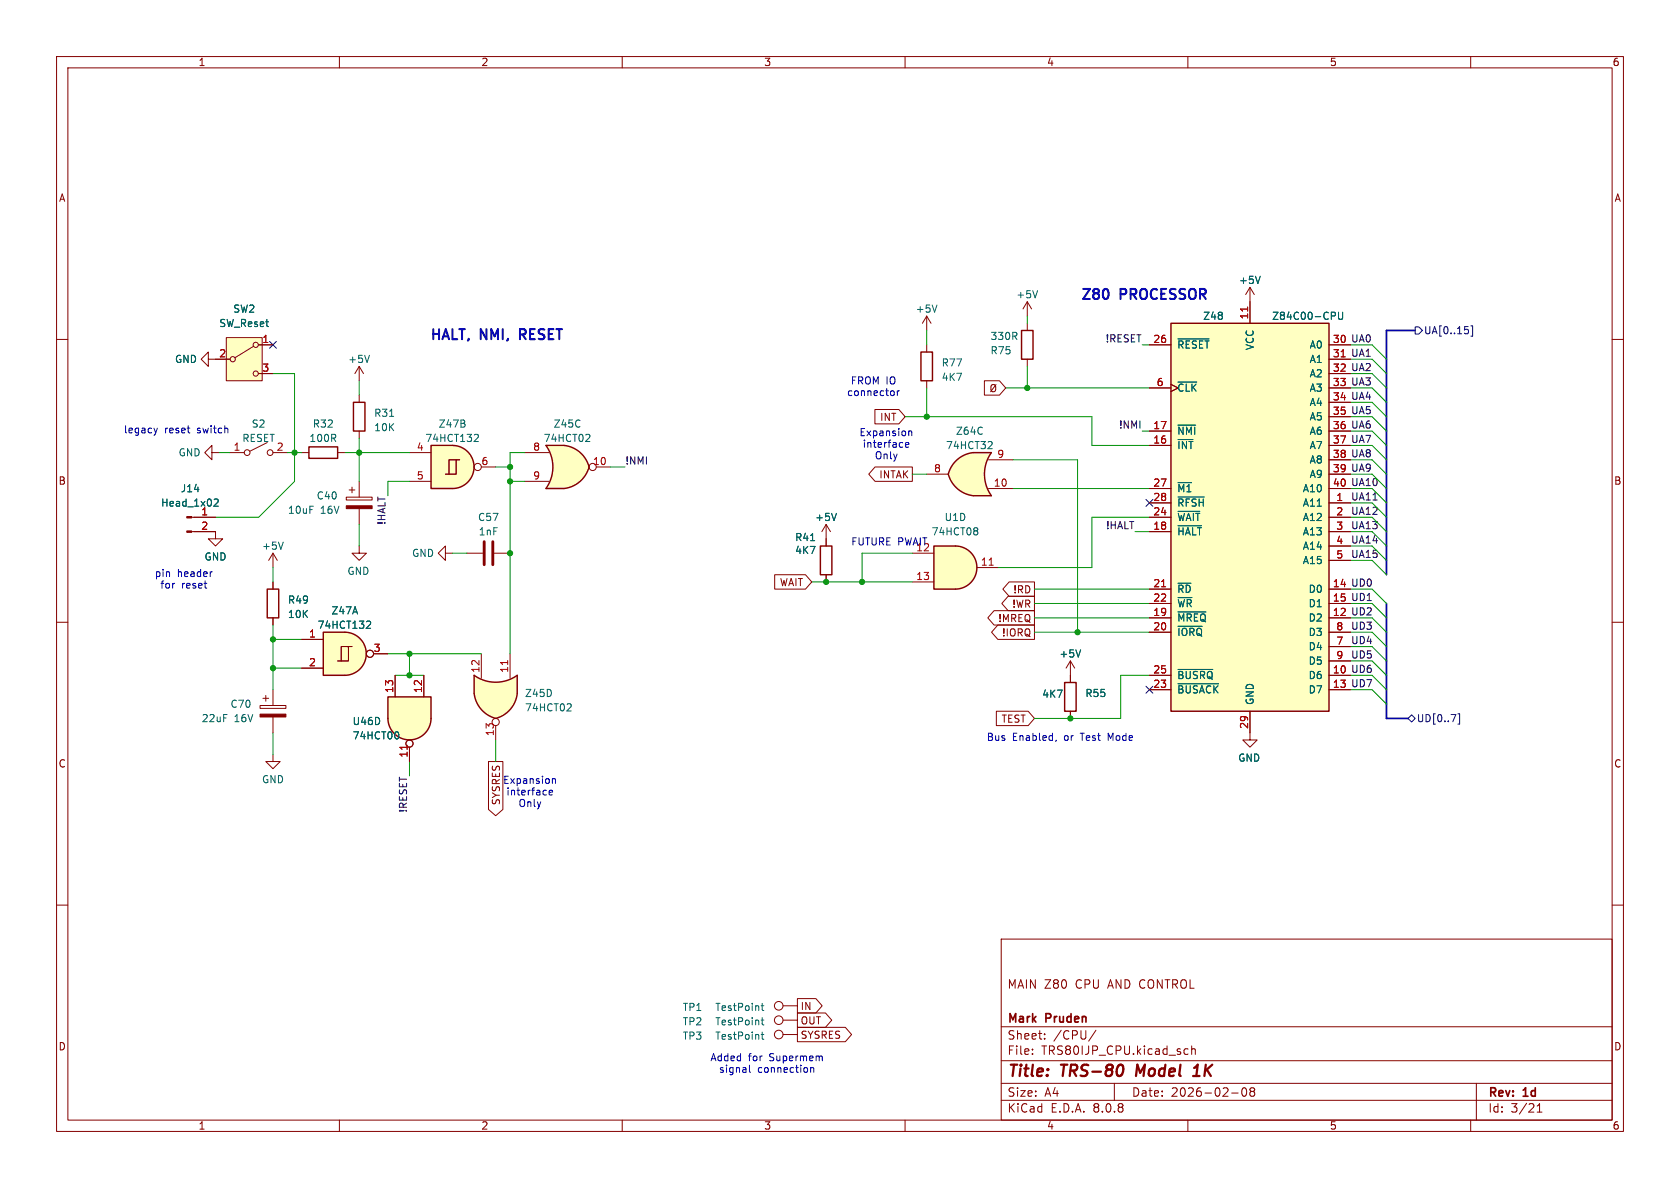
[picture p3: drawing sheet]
<svg xmlns="http://www.w3.org/2000/svg" width="297mm" height="210mm" viewBox="0 0 297 210" stroke-linecap="round" stroke-linejoin="round" font-family="sans-serif">
<defs><g id="words">
<g font-size="2.8" fill="#840000">
<text x="178" y="190.9">Title:</text>
<text x="187.7" y="190.9">TRS-80</text>
<text x="201.7" y="190.9">Model</text>
<text x="212.7" y="190.9">1K</text>
</g>
<g font-size="2.5" fill="#0000c2">
<text x="191" y="53.1">Z80</text>
<text x="198.2" y="53.1">PROCESSOR</text>
<text x="75.9" y="60.2">HALT,</text>
<text x="85" y="60.2">NMI,</text>
<text x="92.7" y="60.2">RESET</text>
</g>
<g font-size="2.1" fill="#840000">
<text x="178" y="175">MAIN Z80</text>
<text x="190.2" y="175">CPU AND CONTROL</text>
<text x="178" y="184">Sheet:</text>
<text x="178" y="181.2">Mark</text>
<text x="185" y="181.2">Pruden</text>
<text x="186.2" y="184">/CPU/</text>
<text x="178" y="186.7">File:</text>
<text x="184.1" y="186.7">TRS80IJP_CPU.kicad_sch</text>
<text x="178" y="196.9">KiCad</text>
<text x="178" y="194.1">Size:</text>
<text x="184.7" y="194.1">A4</text>
<text x="185.7" y="196.9">E.D.A.</text>
<text x="193.3" y="196.9">8.0.8</text>
<text x="200" y="194.1">Date:</text>
<text x="207" y="194.1">2026-02-08</text>
<text x="263" y="194.3">Rev:</text>
<text x="263" y="196.9">Id:</text>
<text x="267.1" y="196.9">3/21</text>
<text x="269.4" y="194.3">1d</text>
</g>
<g font-size="1.8" fill="#840000">
<text x="35" y="11.9">1</text>
<text x="85" y="11.9">2</text>
<text x="135" y="11.9">3</text>
<text x="185" y="11.9">4</text>
<text x="235" y="11.9">5</text>
<text x="285" y="11.9">6</text>
<text x="10.3" y="35.9">A</text>
<text x="285.3" y="35.9">A</text>
<text x="155.5" y="74.6">INT</text>
<text x="10.3" y="85.9">B</text>
<text x="155.3" y="84.8">INTAK</text>
<text x="285.3" y="85.9">B</text>
<text x="137.8" y="103.8">WAIT</text>
<text x="178.9" y="107.6">!WR</text>
<text x="179.1" y="105.1">!RD</text>
<text x="176.4" y="110.2">!MREQ</text>
<text x="177.1" y="112.7">!IORQ</text>
<text x="177" y="128">TEST</text>
<text x="10.3" y="135.9">C</text>
<text x="285.3" y="135.9">C</text>
<text x="88.6" y="142.4" transform="rotate(-90 88.6 142.4)">SYSRES</text>
<text x="141.4" y="178.8">IN</text>
<text x="10.3" y="185.9">D</text>
<text x="141.4" y="181.3">OUT</text>
<text x="141.4" y="183.8">SYSRES</text>
<text x="285.3" y="185.9">D</text>
<text x="35" y="199.9">1</text>
<text x="85" y="199.9">2</text>
<text x="135" y="199.9">3</text>
<text x="185" y="199.9">4</text>
<text x="235" y="199.9">5</text>
<text x="285" y="199.9">6</text>
</g>
<g font-size="1.8" fill="#006464">
<text x="179.6" y="52.9">+5V</text>
<text x="218.9" y="50.4">+5V</text>
<text x="38.7" y="58">SW_Reset</text>
<text x="41.1" y="55.5">SW2</text>
<text x="161.8" y="55.5">+5V</text>
<text x="212.6" y="56.7">Z48</text>
<text x="224.8" y="56.7">Z84C00-CPU</text>
<text x="30.8" y="64.4">GND</text>
<text x="61.5" y="64.4">+5V</text>
<text x="166.4" y="65">R77</text>
<text x="175" y="60.3">330R</text>
<text x="175" y="62.8">R75</text>
<text x="208" y="61.8">~{RESET}</text>
<text x="221.8" y="62" transform="rotate(-90 221.8 62)">VCC</text>
<text x="231.4" y="61.8">A0</text>
<text x="231.4" y="64.4">A1</text>
<text x="166.4" y="67.5">4K7</text>
<text x="208" y="69.4">~{CLK}</text>
<text x="231.4" y="66.9">A2</text>
<text x="231.4" y="69.4">A3</text>
<text x="231.4" y="72">A4</text>
<text x="44.4" y="75.8">S2</text>
<text x="55.2" y="75.8">R32</text>
<text x="66" y="73.9">R31</text>
<text x="66" y="76.4">10K</text>
<text x="77.5" y="75.8">Z47B</text>
<text x="97.8" y="75.8">Z45C</text>
<text x="168.9" y="77.1">Z64C</text>
<text x="208" y="77.1">~{NMI}</text>
<text x="231.4" y="74.5">A5</text>
<text x="231.4" y="77.1">A6</text>
<text x="31.5" y="80.9">GND</text>
<text x="42.7" y="78.3">RESET</text>
<text x="54.6" y="78.3">100R</text>
<text x="75.1" y="78.3">74HCT132</text>
<text x="96" y="78.3">74HCT02</text>
<text x="167.1" y="79.6">74HCT32</text>
<text x="208" y="79.6">~{INT}</text>
<text x="231.4" y="79.6">A7</text>
<text x="231.4" y="82.1">A8</text>
<text x="28.4" y="89.8">Head_1x02</text>
<text x="31.9" y="87.2">J14</text>
<text x="55.9" y="88.5">C40</text>
<text x="208" y="87.2">~{M1}</text>
<text x="208" y="89.8">~{RFSH}</text>
<text x="230.2" y="89.8">A11</text>
<text x="230.2" y="87.2">A10</text>
<text x="231.4" y="84.7">A9</text>
<text x="50.8" y="91">10uF</text>
<text x="56.6" y="91">16V</text>
<text x="84.4" y="92.3">C57</text>
<text x="84.5" y="94.8">1nF</text>
<text x="140.5" y="95.9">R41</text>
<text x="144" y="92.3">+5V</text>
<text x="164.6" y="94.8">74HCT08</text>
<text x="166.9" y="92.3">U1D</text>
<text x="208" y="94.8">~{HALT}</text>
<text x="208" y="92.3">~{WAIT}</text>
<text x="230.2" y="92.3">A12</text>
<text x="230.2" y="94.8">A13</text>
<text x="36.1" y="99.3">GND</text>
<text x="46.2" y="97.4">+5V</text>
<text x="61.3" y="101.8">GND</text>
<text x="72.8" y="98.7">GND</text>
<text x="140.5" y="98.1">4K7</text>
<text x="230.2" y="97.4">A14</text>
<text x="230.2" y="99.9">A15</text>
<text x="50.8" y="106.9">R49</text>
<text x="208" y="105">~{RD}</text>
<text x="208" y="107.5">~{WR}</text>
<text x="231.3" y="105">D0</text>
<text x="231.3" y="107.5">D1</text>
<text x="50.8" y="109.4">10K</text>
<text x="56.1" y="111.4">74HCT132</text>
<text x="58.5" y="108.8">Z47A</text>
<text x="208" y="110.1">~{MREQ}</text>
<text x="208" y="112.6">~{IORQ}</text>
<text x="231.3" y="110.1">D2</text>
<text x="231.3" y="112.6">D3</text>
<text x="187.2" y="116.4">+5V</text>
<text x="231.3" y="115.2">D4</text>
<text x="231.3" y="117.7">D5</text>
<text x="40.6" y="125.3">C70</text>
<text x="92.7" y="123.4">Z45D</text>
<text x="92.7" y="126">74HCT02</text>
<text x="184.2" y="123.5">4K7</text>
<text x="191.8" y="123.4">R55</text>
<text x="208" y="122.8">~{BUSACK}</text>
<text x="208" y="120.2">~{BUSRQ}</text>
<text x="221.8" y="124.7" transform="rotate(-90 221.8 124.7)">GND</text>
<text x="231.3" y="120.2">D6</text>
<text x="231.3" y="122.8">D7</text>
<text x="35.6" y="127.9">22uF</text>
<text x="41.4" y="127.9">16V</text>
<text x="62.2" y="128.4">U46D</text>
<text x="62.2" y="130.9">74HCT00</text>
<text x="218.8" y="134.8">GND</text>
<text x="46.2" y="138.7">GND</text>
<text x="120.6" y="178.9">TP1</text>
<text x="126.4" y="178.9">TestPoint</text>
<text x="120.6" y="184">TP3</text>
<text x="120.6" y="181.5">TP2</text>
<text x="126.4" y="184">TestPoint</text>
<text x="126.4" y="181.5">TestPoint</text>
</g>
<g font-size="1.8" fill="#a90000">
<text x="220.7" y="56.6" transform="rotate(-90 220.7 56.6)">11</text>
<text x="38.7" y="63.2">2</text>
<text x="46.3" y="60.7">1</text>
<text x="46.3" y="65.8">3</text>
<text x="203.8" y="60.7">26</text>
<text x="235.5" y="60.7">30</text>
<text x="235.5" y="63.2">31</text>
<text x="235.5" y="65.8">32</text>
<text x="204.4" y="68.3">6</text>
<text x="235.5" y="68.3">33</text>
<text x="235.5" y="70.9">34</text>
<text x="203.8" y="75.9">17</text>
<text x="235.5" y="73.4">35</text>
<text x="235.5" y="75.9">36</text>
<text x="41.2" y="79.8">1</text>
<text x="48.8" y="79.8">2</text>
<text x="73.6" y="79.8">4</text>
<text x="85" y="82.3">6</text>
<text x="94.2" y="79.8">8</text>
<text x="104.7" y="82.3">10</text>
<text x="165" y="83.6">8</text>
<text x="176.2" y="81">9</text>
<text x="203.8" y="78.5">16</text>
<text x="235.5" y="78.5">37</text>
<text x="235.5" y="81">38</text>
<text x="235.5" y="83.6">39</text>
<text x="73.6" y="84.8">5</text>
<text x="94.2" y="84.8">9</text>
<text x="175.6" y="86.1">10</text>
<text x="203.8" y="86.1">27</text>
<text x="203.8" y="88.6">28</text>
<text x="235.5" y="86.1">40</text>
<text x="236.1" y="88.6">1</text>
<text x="35.5" y="91.2">1</text>
<text x="35.5" y="93.7">2</text>
<text x="203.8" y="93.7">18</text>
<text x="203.8" y="91.2">24</text>
<text x="236.1" y="91.2">2</text>
<text x="236.1" y="93.7">3</text>
<text x="173.3" y="100.1">11</text>
<text x="236.1" y="96.3">4</text>
<text x="236.1" y="98.8">5</text>
<text x="161.9" y="102.6">13</text>
<text x="203.8" y="103.9">21</text>
<text x="203.8" y="106.4">22</text>
<text x="235.5" y="103.9">14</text>
<text x="235.5" y="106.4">15</text>
<text x="54.5" y="112.8">1</text>
<text x="203.8" y="109">19</text>
<text x="203.8" y="111.5">20</text>
<text x="235.5" y="109">12</text>
<text x="236.1" y="111.5">8</text>
<text x="54.5" y="117.9">2</text>
<text x="66" y="115.3">3</text>
<text x="84.8" y="119" transform="rotate(-90 84.8 119)">12</text>
<text x="89.9" y="119" transform="rotate(-90 89.9 119)">11</text>
<text x="203.8" y="119.1">25</text>
<text x="235.5" y="119.1">10</text>
<text x="236.1" y="114">7</text>
<text x="236.1" y="116.6">9</text>
<text x="69.6" y="122.6" transform="rotate(-90 69.6 122.6)">13</text>
<text x="74.7" y="122.6" transform="rotate(-90 74.7 122.6)">12</text>
<text x="203.8" y="121.7">23</text>
<text x="235.5" y="121.7">13</text>
<text x="87.4" y="130.2" transform="rotate(-90 87.4 130.2)">13</text>
<text x="220.7" y="128.9" transform="rotate(-90 220.7 128.9)">29</text>
<text x="72.1" y="134" transform="rotate(-90 72.1 134)">11</text>
</g>
<g font-size="1.8" fill="#000084">
<text x="251.7" y="59.3">UA[0..15]</text>
<text x="250.4" y="127.9">UD[0..7]</text>
</g>
<g font-size="1.8" fill="#0f0f0f">
<text x="195.4" y="60.6">!RESET</text>
<text x="238.8" y="63.2">UA1</text>
<text x="238.8" y="60.6">UA0</text>
<text x="238.8" y="65.7">UA2</text>
<text x="238.8" y="68.2">UA3</text>
<text x="238.8" y="70.8">UA4</text>
<text x="197.7" y="75.9">!NMI</text>
<text x="238.8" y="75.9">UA6</text>
<text x="238.8" y="73.3">UA5</text>
<text x="110.5" y="82.2">!NMI</text>
<text x="238.8" y="83.5">UA9</text>
<text x="238.8" y="80.9">UA8</text>
<text x="238.8" y="78.4">UA7</text>
<text x="238.8" y="86">UA10</text>
<text x="238.8" y="88.6">UA11</text>
<text x="68.2" y="92.9" transform="rotate(-90 68.2 92.9)">!HALT</text>
<text x="195.4" y="93.6">!HALT</text>
<text x="238.8" y="93.6">UA13</text>
<text x="238.8" y="91.1">UA12</text>
<text x="238.8" y="96.2">UA14</text>
<text x="238.8" y="98.7">UA15</text>
<text x="238.8" y="103.8">UD0</text>
<text x="238.8" y="106.3">UD1</text>
<text x="238.8" y="108.9">UD2</text>
<text x="238.8" y="114">UD4</text>
<text x="238.8" y="111.4">UD3</text>
<text x="238.8" y="119">UD6</text>
<text x="238.8" y="116.5">UD5</text>
<text x="238.8" y="121.6">UD7</text>
<text x="72" y="143.7" transform="rotate(-90 72 143.7)">!RESET</text>
</g>
<g font-size="1.8" fill="#0000c2">
<text x="149.6" y="70.2">connector</text>
<text x="150.3" y="68.2">FROM IO</text>
<text x="21.8" y="76.8">legacy</text>
<text x="29.1" y="76.8">reset</text>
<text x="35" y="76.8">switch</text>
<text x="151.8" y="77.3">Expansion</text>
<text x="152.4" y="79.4">interface</text>
<text x="154.6" y="81.4">Only</text>
<text x="150.4" y="96.6">FUTURE PWAIT</text>
<text x="161.9" y="97.5">12</text>
<text x="27.3" y="102.2">pin</text>
<text x="28.2" y="104.3">for</text>
<text x="31.3" y="102.2">header</text>
<text x="32.1" y="104.3">reset</text>
<text x="174.3" y="131.2">Bus</text>
<text x="179" y="131.2">Enabled,</text>
<text x="188.2" y="131.2">or</text>
<text x="191.3" y="131.2">Test</text>
<text x="196.3" y="131.2">Mode</text>
<text x="88.8" y="138.8">Expansion</text>
<text x="89.4" y="140.8">interface</text>
<text x="91.6" y="142.9">Only</text>
<text x="125.5" y="187.8">Added</text>
<text x="127" y="189.8">signal</text>
<text x="132.3" y="187.8">for</text>
<text x="133.9" y="189.8">connection</text>
<text x="136.1" y="187.8">Supermem</text>
</g>
</g></defs>
<g fill="none" stroke="#840000" stroke-width=".18">
<path d="M10 10h277v190h-277zM12 12h273v186h-273zM60 10v2M110 10v2M160 10v2M210 10v2M260 10v2M10 60h2M63.5 64.8l-.8 1.2M63.5 64.8v2.5M63.5 64.8l.8 1.2M285 60h2"/>
<path d="M53.3 80h1.3M59.7 80h1.3M61.2 87.9h4.6v.5h-4.6zM61.7 86.6h1M62.2 86.1v1M63.5 85.1v2.8M63.5 89.9v2.8M10 110h2M285 110h2M46 124.7h4.5v.5h-4.5zM46.5 123.4h1M47 122.9v1.1"/>
<path d="M48.3 133.4v1.2h1.2l-1.2 1.3-1.3-1.3h1.3M48.3 121.9v2.8M48.3 126.7v2.8M10 160h2M177 166h108v32h-108zM285 160h2M60 198v2M110 198v2M160 198v2M177 194.5h108M177 191.5h108M177 187.5h108"/>
<path d="M177 181.5h108M182.5 186.3v.1M182.5 185.5v.1M184.7 183.6v.1M184.7 182.8v.1M193.7 182.1l-1.2 2M197 191.5v3M209.6 185.4l.4 .1M210 198v2M210 186.3l-.4 .1M210.7 185.5l.2-.1 .3 .1 .1 .9M210.7 184.9v1.5"/>
<path d="M217.7 193.2h1.2M219.7 192.4l.2-.1a.81 .81 0 0 1 .6 .6 .81 .81 0 0 1-.3 .8l-.2 .1a.81 .81 0 0 1-.3-1.4zM221.2 192.9l-.2-.2 .2-.4 .5 .1 .1 .2-.3 .3M221.2 192.9l-.2 .3v.5l.2 .1 .5-.1 .1-.2-.1-.4-.2-.2M221.2 192.9h.3M260 198v2M261 191.5v6.5M271.7 196.6h.9M271.7 195.5l.5-.4v1.5"/>
</g>
<path d="M198.4 188.3a1.31 1.31 0 0 1 0 1.5M201.1 188.2l-.3 2M210.9 190.2h1.2M211.1 188.8l.6-.6-.2 2" fill="none" stroke="#840000" stroke-width=".4"/>
<g fill="#840000" stroke="#840000" stroke-width=".18">
<path d="M46 126.2h4.5v.5h-4.5z"/>
<path d="M61.2 89.4h4.6v.5h-4.6z"/>
</g>
<path d="M54.6 79h5.1v2h-5.1z" fill="none" stroke="#840000" stroke-width=".25"/>
<path d="M65.3 62.8l-.4 1.3" fill="none" stroke="#006464" stroke-width=".18"/>
<path d="M99.1 81.2l5 1.3a5.2 5.2 0 0 1-4.4 3.9z" fill="#ffffc2" stroke="#ffffc2" stroke-width=".18"/>
<path d="M96.5 78.7h3.2M96.5 86.4h3.2" fill="none" stroke="#ffffc2" stroke-width=".18"/>
<path d="M96.5 78.7h3.2v7.7h-3.2a6.7 6.7 0 0 0 0-7.7z" fill="#ffffc2"/>
<g fill="#ffffc2" stroke="#ffffc2" stroke-width=".18">
<path d="M99.7 78.7a5.1 5.1 0 0 1 4.4 3.9l-4.9 1.2z"/>
<path d="M80 78.7a3.8 3.8 0 0 1 3.8 3.9 3.8 3.8 0 0 1-3.8 3.8z"/>
</g>
<path d="M99.7 78.7a5.1 5.1 0 0 1 4.4 3.8 5.2 5.2 0 0 1-4.4 3.9h-3.2a6.6 6.6 0 0 0 0-7.7h3.2" fill="none" stroke="#840000" stroke-width=".25"/>
<g fill="none" stroke="#840000" stroke-width=".18">
<path d="M92.7 80h4.3M92.7 85.1h4.3M105.4 82.6h2.5"/>
<circle cx="104.8" cy="82.5" r=".63"/>
</g>
<path d="M104 76.8l.3 .2-.1 .3-.7 .7h.8" fill="none" stroke="#006464" stroke-width=".18"/>
<path d="M76.2 78.7h3.8v7.7h-3.8z" fill="#ffffc2"/>
<g fill="none" stroke="#840000" stroke-width=".18">
<path d="M72.4 80h3.8M72.4 85.1h3.8M80.6 81.3h-1.2v2.5M81.3 81.3h-.7v2.5h-1.9M85.1 82.6h2.5M189.2 119.4v1.3M189.2 125.7v1.3"/>
<circle cx="84.5" cy="82.5" r=".63"/>
</g>
<path d="M76.2 78.7h3.8a3.8 3.8 0 0 1 3.8 3.9 3.8 3.8 0 0 1-3.8 3.8h-3.8zM188.2 120.7h2v5h-2z" fill="none" stroke="#840000" stroke-width=".25"/>
<path d="M84 76.8h.5l.1 .3-.8 .9h.8" fill="none" stroke="#006464" stroke-width=".18"/>
<path d="M68.6 127h7.6a3.8 3.8 0 0 1-3.8 3.8 3.8 3.8 0 0 1-3.8-3.8z" fill="#ffffc2" stroke="#ffffc2" stroke-width=".18"/>
<path d="M68.6 123.2h7.6v3.8h-7.6z" fill="#ffffc2"/>
<path d="M68.6 123.2h7.6v3.8a3.8 3.8 0 0 1-3.8 3.8 3.8 3.8 0 0 1-3.8-3.8z" fill="none" stroke="#840000" stroke-width=".25"/>
<g fill="none" stroke="#840000" stroke-width=".18">
<path d="M69.8 119.4v3.8M74.9 119.4v3.8M72.4 132.1v2.5"/>
<circle cx="72.4" cy="131.4" r=".63"/>
</g>
<path d="M72 131.7v.8" fill="none" stroke="#a90000" stroke-width=".18"/>
<path d="M70.3 129.4l.2 .4-.2 .8" fill="none" stroke="#006464" stroke-width=".18"/>
<path d="M61 111.8a3.8 3.8 0 0 1 3.8 3.8 3.8 3.8 0 0 1-3.8 3.8z" fill="#ffffc2" stroke="#ffffc2" stroke-width=".18"/>
<path d="M57.1 111.8h3.9v7.6h-3.9z" fill="#ffffc2"/>
<g fill="none" stroke="#840000" stroke-width=".18">
<path d="M78.7 97.8v-1.3l-1.2 1.3 1.2 1.3v-1.3h1.3M53.3 113h3.8M53.3 118.1h3.8M61.6 114.3h-1.3v2.5M62.2 114.3h-.6v2.5h-1.9M66 115.6h2.6"/>
<circle cx="65.4" cy="115.6" r=".63"/>
</g>
<path d="M57.1 111.8h3.9a3.8 3.8 0 0 1 3.8 3.8 3.8 3.8 0 0 1-3.8 3.8h-3.9z" fill="none" stroke="#840000" stroke-width=".25"/>
<path d="M65 109.8l.4 .1 .1 .3-.8 .9h.8" fill="none" stroke="#006464" stroke-width=".18"/>
<path d="M167.6 83.8l5.1-1.3-.6 5.1a5.2 5.2 0 0 1-4.5-3.8z" fill="#ffffc2" stroke="#ffffc2" stroke-width=".18"/>
<path d="M172.1 87.6h3.2M172.1 80h3.2" fill="none" stroke="#ffffc2" stroke-width=".18"/>
<path d="M172.1 80h3.2a6.6 6.6 0 0 0 0 7.6h-3.2z" fill="#ffffc2"/>
<g fill="#ffffc2" stroke="#ffffc2" stroke-width=".18">
<path d="M168.9 81.6a5.1 5.1 0 0 1 3.2-1.6l.5 5.1-5-1.3 .5-1.2z"/>
<path d="M168.9 96.5a3.8 3.8 0 0 1 3.8 3.8 3.8 3.8 0 0 1-3.8 3.8z"/>
</g>
<path d="M167.6 83.8a5.2 5.2 0 0 0 4.5 3.8M172.1 80a5.1 5.1 0 0 0-4.5 3.8M172.1 80h3.2a6.6 6.6 0 0 0 0 7.6h-3.2" fill="none" stroke="#840000" stroke-width=".25"/>
<path d="M221 50.8l-.8 1.3M221 50.8v2.5M221 50.8l.7 1.3M82.5 97.8h2.8M87.4 97.8h2.8M163.8 83.8h3.8M174.8 86.4h4.3M174.8 81.3h4.3M189.2 116.8l-.7 1.3M189.2 116.8v2.6M189.2 116.8l.8 1.3" fill="none" stroke="#840000" stroke-width=".18"/>
<path d="M222.8 48.8l-.4 1.3M175.2 78l.2 .3v.3l-.8 .7h.8M191 114.9l-.4 1.2" fill="none" stroke="#006464" stroke-width=".18"/>
<path d="M85.6 95.8v4M87.1 95.8v4" fill="none" stroke="#840000" stroke-width=".51"/>
<path d="M165.1 96.5h3.8v7.6h-3.8z" fill="#ffffc2"/>
<path d="M180.6 58.4h2v5.1h-2zM162.8 62.2h2v5.1h-2zM165.1 96.5h3.8a3.8 3.8 0 0 1 3.8 3.8 3.8 3.8 0 0 1-3.8 3.8h-3.8z" fill="none" stroke="#840000" stroke-width=".25"/>
<g fill="none" stroke="#840000" stroke-width=".18">
<path d="M163.8 55.9l-.7 1.3M163.8 55.9v2.5M163.8 55.9l.8 1.3M181.6 53.3v2.6M181.6 57.2v1.2M181.6 53.3l-.8 1.3M181.6 53.3l.8 1.3M163.8 61v1.2M163.8 67.3v1.3M181.6 63.5v1.3M33.9 94h4.2v1.3h1.3l-1.3 1.2-1.3-1.2h1.3M33.9 91.4h4.2"/>
<path d="M48.3 97.8l-.8 1.3M48.3 97.8v2.5M48.3 97.8l.7 1.3M63.5 96.5v1.3h1.3l-1.3 1.3-1.3-1.3h1.3M161.3 97.8h3.8M161.3 102.9h3.8M172.7 100.3h3.8M221 129.5v1.3h1.2l-1.2 1.3-1.3-1.3h1.3M138.4 177.8h2.6M138.4 182.9h2.6M138.4 180.3h2.6"/>
<circle cx="137.7" cy="177.8" r=".76"/>
<circle cx="137.7" cy="182.9" r=".76"/>
<circle cx="137.7" cy="180.3" r=".76"/>
</g>
<path d="M174.9 99.9h.7" fill="none" stroke="#a90000" stroke-width=".18"/>
<path d="M165.6 53.9l-.4 1.3M183.4 51.4l-.4 1.2M37.9 88.3l.4-.1 .3 .4-.8 .9h.8M50.1 95.8l-.4 1.3M172.6 93.3l.3 .2-.3 .3 .3 .3v.2l-.3 .3M134.6 177.8h.4M134.7 177.4v1.1l.3 .1M134.7 179.9v1.1l.3 .2M134.6 182.9h.4M134.6 180.3h.4M134.7 182.4v1.1l.3 .2" fill="none" stroke="#006464" stroke-width=".18"/>
<g fill="#840000" stroke="#840000" stroke-width=".18">
<path d="M33 93.9h.9v.2h-.9z"/>
<path d="M33 91.3h.9v.3h-.9z"/>
</g>
<path d="M83.8 122.6l5.2-.6-1.4 5a5.2 5.2 0 0 1-3.8-4.4z" fill="#ffffc2" stroke="#ffffc2" stroke-width=".18"/>
<path d="M83.8 119.4v3.2M91.4 119.4v3.2" fill="none" stroke="#ffffc2" stroke-width=".18"/>
<path d="M83.8 119.4a6.7 6.7 0 0 0 7.6 0v3.2h-7.6z" fill="#ffffc2"/>
<path d="M86.3 122l5.1 .6a5.1 5.1 0 0 1-3.8 4.4z" fill="#ffffc2" stroke="#ffffc2" stroke-width=".18"/>
<path d="M83.8 122.6v-3.2a6.6 6.6 0 0 0 7.6 0v3.2M83.8 122.6a5.2 5.2 0 0 0 3.8 4.4M91.4 122.6a5.1 5.1 0 0 1-3.8 4.4" fill="none" stroke="#840000" stroke-width=".25"/>
<g fill="none" stroke="#840000" stroke-width=".18">
<path d="M85.1 115.6v4.3M90.2 115.6v4.3M87.6 128.3v2.5"/>
<circle cx="87.6" cy="127.6" r=".63"/>
</g>
<path d="M89.8 116.8v.7" fill="none" stroke="#a90000" stroke-width=".18"/>
<path d="M100.7 124.4l.3 .2-.1 .3-.7 .8h.8" fill="none" stroke="#006464" stroke-width=".18"/>
<path d="M40 59.7h6.4v7.6h-6.4z" fill="#ffffc2"/>
<g fill="none" stroke="#840000" stroke-width=".18">
<path d="M40 59.7h6.4v7.6h-6.4zM36.8 63.5v-1.3l-1.2 1.3 1.2 1.3v-1.3h3.8M44.8 61.2l-3.3 2M45.7 61h2.6M45.7 66h2.6M47.2 78.2l-3 1.6M63.5 69.9v1.2M63.5 76.2v1.3M37.5 80v-1.3l-1.3 1.3 1.3 1.3v-1.3h1.2M40.6 80h2.6M48.3 80h2.5M146 92.7l-.7 1.3"/>
<path d="M146 92.7v3.8M146 92.7l.8 1.3M146 101.6v1.3"/>
<circle cx="41.1" cy="63.5" r=".46"/>
<circle cx="45.2" cy="66" r=".46"/>
<circle cx="45.2" cy="61" r=".46"/>
<circle cx="43.7" cy="80" r=".51"/>
<circle cx="47.8" cy="80" r=".51"/>
</g>
<path d="M68.9 73.6h.7M143.3 95.6h.7M147.9 90.7l-.5 1.3" fill="none" stroke="#006464" stroke-width=".18"/>
<path d="M62.5 71.1h2v5.1h-2zM145 96.5h2.1v5.1h-2.1z" fill="none" stroke="#840000" stroke-width=".25"/>
<path d="M207 57.2h27.9v68.5h-27.9z" fill="#ffffc2"/>
<path d="M207 57.2h27.9v68.5h-27.9zM47.2 104.1h2.1v5.1h-2.1z" fill="none" stroke="#840000" stroke-width=".25"/>
<g fill="none" stroke="#840000" stroke-width=".18">
<path d="M221 53.3v3.9M38.1 63.5h2.5M45.7 61h2.6M45.7 66h2.6M154.7 72.4h4.2l1.1 1.3-1.1 1.2h-4.2zM174 67.3h2.7l1.1 1.3-1.1 1.3h-2.7zM175.2 68.2l.3-.2a.43 .43 0 0 1 .5 .4v.4a.42 .42 0 0 1-.4 .5 .42 .42 0 0 1-.4-.5zM176.1 68l-1 1.3M203.2 78.7h3.8M203.2 76.2h3.8M203.2 61h3.8M203.2 68.6h3.8"/>
<path d="M207 67.9l1.3 .7-1.3 .6M234.9 78.7h3.9M234.9 76.2h3.9M234.9 61h3.9M234.9 63.5h3.9M234.9 66h3.9M234.9 68.6h3.9M234.9 71.1h3.9M234.9 73.7h3.9M34.3 94h3.8M34.3 91.4h3.8M146 95.3v1.2"/>
<path d="M154.7 82.5h6.6v2.6h-6.6l-1.1-1.3zM203.2 88.9h3.8M203.2 94h3.8M203.2 91.4h3.8M203.2 86.4h3.8M234.9 88.9h3.9M234.9 94h3.9M234.9 91.4h3.9M234.9 86.4h3.9M234.9 81.3h3.9M234.9 83.8h3.9M234.9 96.5h3.9"/>
<path d="M234.9 99.1h3.9M48.3 102.9v1.2M48.3 109.2v1.3M53.3 113h3.8M53.3 118.1h3.8M66 115.6h2.6M69.8 119.4v3.8M74.9 119.4v3.8M137 101.6h5.4l1.1 1.3-1.1 1.2h-5.4zM146 101.6v1.3M175.7 107.9h7.2v2.6h-7.2l-1.1-1.3zM176.4 110.5h6.5v2.5h-6.5l-1.1-1.2z"/>
<path d="M178.2 105.4h4.7v2.6h-4.7l-1.1-1.3zM178.4 102.9h4.5v2.5h-4.5l-1.1-1.3zM189.2 119.4v1.3M203.2 119.4h3.8M203.2 109.2h3.8M203.2 104.1h3.8M203.2 106.7h3.8M203.2 111.8h3.8M234.9 119.4h3.9M234.9 109.2h3.9M234.9 104.1h3.9M234.9 106.7h3.9"/>
<path d="M234.9 111.8h3.9M234.9 114.3h3.9M234.9 116.8h3.9M72.4 132.1v2.5M86.4 134.6h2.5v8.5l-1.3 1.1-1.2-1.1zM176.1 125.7h5.7l1.1 1.3-1.1 1.3h-5.7zM189.2 125.7v1.3M203.2 121.9h3.8M221 125.7v3.8M234.9 121.9h3.9M141 179.1h4.9l1.1 1.2-1.1 1.3h-4.9zM141 176.5h3.2l1.2 1.3-1.2 1.3h-3.2z"/>
<path d="M141 181.6h8.4l1.2 1.3-1.2 1.3h-8.4z"/>
<circle cx="65.4" cy="115.6" r=".63"/>
<circle cx="72.4" cy="131.4" r=".63"/>
</g>
<path d="M220.6 54.3v.7M237.1 63.1h.7M205.3 103.7h.8M72 131.7v.8" fill="none" stroke="#a90000" stroke-width=".18"/>
<g fill="none" stroke="#006464" stroke-width=".18">
<path d="M208.3 59.9h5.4M222.8 48.8l-.4 1.3M235.8 55.2l.3 .2-.1 .3-.2 .2M236.6 55.2v1l.3 .3 .3-.1 .2-.2v-1M208.3 75.2h3.1M208.3 67.5h3.3M37.9 88.3l.4-.1 .3 .4-.8 .9h.8M143.3 95.6h.7M147.9 90.7l-.5 1.3M208.3 92.9h4.1M208.3 90.4h3.8M208.3 85.3h2.4"/>
<path d="M208.3 87.9h4.6M65 109.8l.4 .1 .1 .3-.8 .9h.8M191 114.9l-.4 1.2M208.3 108.2h4.9M208.3 110.7h4.2M208.3 103.1h2.2M208.3 118.3h6.1M70.3 129.4l.2 .4-.2 .8M208.3 120.9h7.1"/>
</g>
<path d="M250.2 57.8h.6l.7 .6-.7 .7h-.6zM258.9 57.7h.7M259.5 58.3l.1 .2-.1 .4M260 57.6h.3v1.8h-.3M47.7 60.4l1.2 1.2M48.9 60.4l-1.2 1.2M202.6 88.3l1.2 1.2M203.8 88.3l-1.2 1.2M202.6 121.3l1.2 1.2M203.8 121.3l-1.2 1.2M248.9 127l.7-.6 .6 .6-.6 .6zM257.7 126.2h.3v1.8h-.3" fill="none" stroke="#000084" stroke-width=".18"/>
<path d="M242.7 88.4h.8" fill="none" stroke="#0f0f0f" stroke-width=".18"/>
<g fill="none" stroke="#0000c2" stroke-width=".18">
<path d="M27.2 75.7l.3 .8M27.5 76.5l-.1 .3M27.8 75.7l-.3 .8M158 69.1l.1 .2-.1 .6M158.6 69.1v.8M159 69.1l-.4 .2M160.1 78.3v.7h.5M160.5 78.2l.2 .3-.6 .1M160.6 76.2v.8M160.6 76.3l.2-.1h.3l.1 .8M37.4 101.1h.1M97.1 139.8v.7h.5"/>
<path d="M97.5 139.7l.2 .3-.6 .1M97.7 137.6v.9M97.7 137.8l.1-.2 .3 .1 .1 .8M186.7 130.8l-.1 .3M132.5 188.3v1.1l.2 .2M143.3 188.7v.9M143.4 188.8h-.1M143.8 188.8l.1 .8M145.2 186.7l.2 .2v.6"/>
</g>
<path d="M91.9 59.1h.7M92.6 58.2h-.7v1.8" fill="none" stroke="#0000c2" stroke-width=".36"/>
<path d="M250.2 58.4h-5.1v43.2M245.1 106.7v20.3h3.8" fill="none" stroke="#000084" stroke-width=".3"/>
<g fill="none" stroke="#009600" stroke-width=".18">
<path d="M163.8 58.4v2.6M181.6 55.9v1.3M48.3 66h3.8v19.1l-6.4 6.3h-7.6M63.5 67.3v2.6M63.5 77.5v7.6M160 73.7h33v5h10.2M163.8 68.6v5.1M177.8 68.6h25.4M181.6 64.8v3.8M201.9 76.2h1.3M201.9 61h1.3M238.8 66h3.8l2.5 2.6"/>
<path d="M238.8 78.7h3.8l2.5 2.6M238.8 76.2h3.8l2.5 2.5M238.8 68.6h3.8l2.5 2.5M238.8 63.5h3.8l2.5 2.5M238.8 61h3.8l2.5 2.5M238.8 73.7h3.8l2.5 2.5M238.8 71.1h3.8l2.5 2.6M38.7 80h1.9M50.8 80h2.5M61 80h11.4M63.5 92.7v3.8M72.4 85.1h-3.8v2.5"/>
<path d="M80 97.8h2.5M87.6 82.6h2.6M90.2 85.1h2.5M92.7 80h-2.5v35.6M107.9 82.6h2.6M161.3 97.8h-8.9v5.1M161.3 83.8h2.5M179.1 81.3h11.4v30.5M179.1 86.4h24.1M200.7 94h2.5M203.2 91.4h-10.2v8.9h-16.5M238.8 94h3.8l2.5 2.5"/>
<path d="M238.8 91.4h3.8l2.5 2.6M238.8 81.3h3.8l2.5 2.5M238.8 83.8h3.8l2.5 2.6M238.8 99.1h3.8l2.5 2.5M238.8 88.9h3.8l2.5 2.5M238.8 86.4h3.8l2.5 2.5M238.8 96.5h3.8l2.5 2.6M48.3 100.3v2.6M48.3 110.5v11.4M48.3 113h5M48.3 118.1h5M68.6 115.6h16.5"/>
<path d="M69.8 119.4h5.1M72.4 115.6v3.8M143.5 102.9h17.8M182.9 111.8h20.3M182.9 109.2h20.3M182.9 104.1h20.3M182.9 106.7h20.3M203.2 119.4h-5.1v7.6h-15.2M238.8 119.4h3.8l2.5 2.5M238.8 116.8h3.8l2.5 2.6M238.8 111.8h3.8l2.5 2.5M238.8 109.2h3.8l2.5 2.6"/>
<path d="M238.8 114.3h3.8l2.5 2.5M238.8 104.1h3.8l2.5 2.6M238.8 106.7h3.8l2.5 2.5M48.3 129.5v3.9M72.4 134.6v2.6M87.6 130.8v3.8M238.8 121.9h3.8l2.5 2.6"/>
</g>
<g fill="#009600" stroke="#009600" stroke-width=".18">
<circle cx="189.2" cy="127" r=".46"/>
<circle cx="181.6" cy="68.6" r=".46"/>
<circle cx="190.5" cy="111.8" r=".46"/>
<circle cx="90.2" cy="97.8" r=".46"/>
<circle cx="146" cy="102.9" r=".46"/>
<circle cx="90.2" cy="82.6" r=".46"/>
<circle cx="90.2" cy="85.1" r=".46"/>
<circle cx="163.8" cy="73.7" r=".46"/>
<circle cx="63.5" cy="80" r=".46"/>
<circle cx="152.4" cy="102.9" r=".46"/>
<circle cx="52.1" cy="80" r=".46"/>
<circle cx="72.4" cy="115.6" r=".46"/>
<circle cx="48.3" cy="113" r=".46"/>
<circle cx="48.3" cy="118.1" r=".46"/>
<circle cx="72.4" cy="119.4" r=".46"/>
</g>
<use href="#words"/>
</svg>
